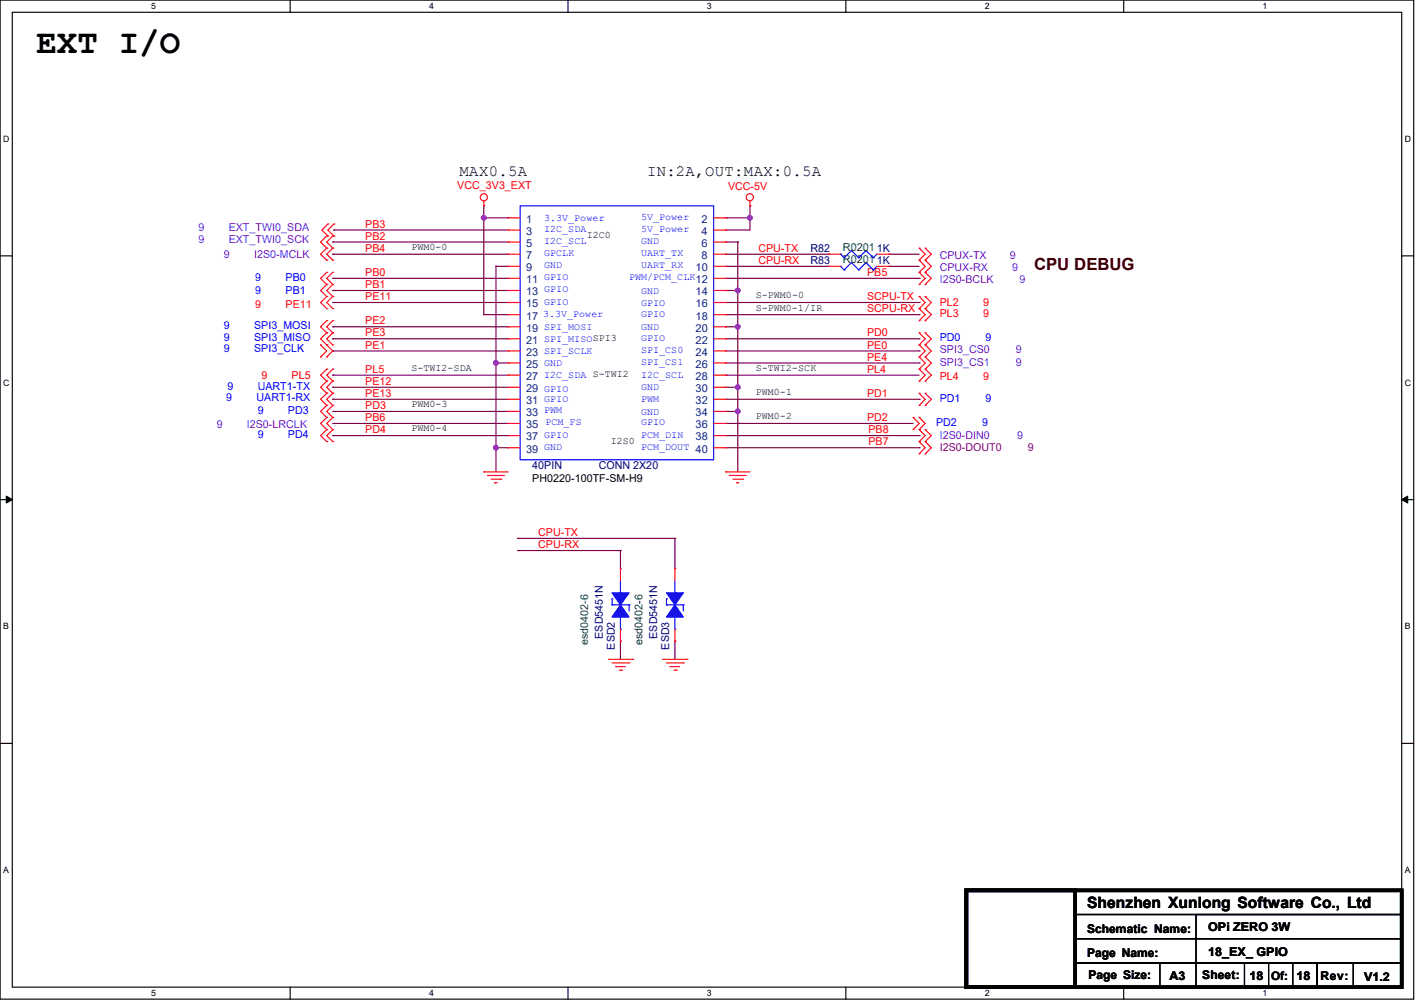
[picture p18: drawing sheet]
<svg xmlns="http://www.w3.org/2000/svg" width="420mm" height="297mm" viewBox="0 0 420 297" stroke-linecap="round" stroke-linejoin="round" font-family="sans-serif">
<defs><g id="words">
<text font-size="10.1" x="10.8" y="15.8">EXT I/O</text>
<text font-size="5" fill="#3f0000" x="306.3" y="79.8">CPU DEBUG</text>
<g font-size="4.6">
<text x="136.1" y="52.1">MAX0.5A</text>
<text x="191.7" y="52.1">IN:2A,OUT:MAX:0.5A</text>
<text x="322" y="269">Shenzhen Xunlong Software Co., Ltd</text>
</g>
<g font-size="3.6">
<text x="357.8" y="275.6">OPi ZERO 3W</text>
<text x="322" y="276.3">Schematic Name:</text>
<text x="322" y="283.4">Page Name:</text>
<text x="357.8" y="283.1">18_EX_ GPIO</text>
<text x="322.4" y="289.9">Page Size:</text>
<text x="346.4" y="290.2">A3</text>
<text x="356.1" y="289.9">Sheet:</text>
<text x="370" y="290.2">18</text>
<text x="384" y="290.2">18</text>
<text x="391.2" y="290.2">Rev:</text>
<text x="404" y="290.6">V1.2</text>
</g>
<text font-size="3.5" x="376.5" y="290.2">Of:</text>
<g font-size="3.2" fill="#f00">
<text x="135.4" y="55.9">VCC_3V3_EXT</text>
<text x="215.6" y="56.3">VCC-5V</text>
<text x="108.2" y="67.4">PB3</text>
<text x="108.2" y="71">PB2</text>
<text x="108.2" y="74.5">PB4</text>
<text x="224.6" y="74.5">CPU-TX</text>
<text x="108.2" y="81.7">PB0</text>
<text x="224.6" y="78.1">CPU-RX</text>
<text x="256.8" y="81.7">PB5</text>
<text x="108.2" y="88.9">PE11</text>
<text x="108.2" y="85.3">PB1</text>
<text x="256.8" y="88.9">SCPU-TX</text>
<text x="75.6" y="91.1">9</text>
<text x="84.6" y="91.1">PE11</text>
<text x="256.8" y="92.5">SCPU-RX</text>
<text x="278.3" y="93.9">PL3</text>
<text x="278.3" y="90.7">PL2</text>
<text x="291.2" y="93.9">9</text>
<text x="291.2" y="90.7">9</text>
<text x="108.2" y="96.1">PE2</text>
<text x="108.2" y="99.6">PE3</text>
<text x="256.8" y="99.6">PD0</text>
<text x="108.2" y="103.2">PE1</text>
<text x="256.8" y="103.2">PE0</text>
<text x="256.8" y="106.8">PE4</text>
<text x="77.4" y="112.2">9</text>
<text x="86.4" y="112.2">PL5</text>
<text x="108.2" y="114">PE12</text>
<text x="108.2" y="110.4">PL5</text>
<text x="256.8" y="110.4">PL4</text>
<text x="278.3" y="112.5">PL4</text>
<text x="291.2" y="112.5">9</text>
<text x="108.2" y="117.5">PE13</text>
<text x="256.8" y="117.5">PD1</text>
<text x="108.2" y="124.7">PB6</text>
<text x="108.2" y="121.1">PD3</text>
<text x="256.8" y="124.7">PD2</text>
<text x="108.2" y="128.3">PD4</text>
<text x="257.2" y="128.3">PB8</text>
<text x="257.2" y="131.9">PB7</text>
<text x="159.4" y="158.7">CPU-TX</text>
<text x="159.4" y="162.3">CPU-RX</text>
</g>
<g font-size="3.2" fill="#003f7f">
<text x="155.8" y="66">1</text>
<text x="207.8" y="66">2</text>
<text x="155.8" y="69.6">3</text>
<text x="207.8" y="69.6">4</text>
<text x="155.8" y="73.1">5</text>
<text x="155.8" y="76.7">7</text>
<text x="207.8" y="73.1">6</text>
<text x="207.8" y="76.7">8</text>
<text x="155.8" y="80.3">9</text>
<text x="155.8" y="83.9">11</text>
<text x="206" y="80.3">10</text>
<text x="206" y="83.9">12</text>
<text x="155.8" y="87.5">13</text>
<text x="206" y="87.5">14</text>
<text x="155.8" y="91">15</text>
<text x="155.8" y="94.6">17</text>
<text x="206" y="91">16</text>
<text x="206" y="94.6">18</text>
<text x="155.8" y="98.2">19 SPI_MOSI</text>
<text x="155.8" y="101.8">21 SPI_MISO</text>
<text x="206" y="98.2">20</text>
<text x="206" y="101.8">22</text>
<text x="155.8" y="105.4">23 SPI_SCLK</text>
<text x="206" y="105.4">24</text>
<text x="155.8" y="108.9">25 GND</text>
<text x="155.8" y="112.5">27 I2C_SDA</text>
<text x="206" y="108.9">26</text>
<text x="206" y="112.5">28</text>
<text x="155.8" y="116.1">29 GPIO</text>
<text x="155.8" y="119.7">31 GPIO</text>
<text x="206" y="116.1">30</text>
<text x="206" y="119.7">32</text>
<text x="155.8" y="123.3">33</text>
<text x="206" y="123.3">34</text>
<text x="155.8" y="126.8">35</text>
<text x="155.8" y="130.4">37</text>
<text x="206" y="126.8">36</text>
<text x="206" y="130.4">38</text>
<text x="155.8" y="134">39</text>
<text x="206" y="134">40</text>
</g>
<g font-size="3.2" fill="#7f00ff">
<text x="58.8" y="68.5">9</text>
<text x="67.7" y="68.5">EXT_TWI0_SDA</text>
<text x="58.8" y="72">9</text>
<text x="66.3" y="76.4">9</text>
<text x="67.7" y="72">EXT_TWI0_SCK</text>
<text x="75.3" y="76.4">I2S0-MCLK</text>
<text x="278.3" y="76.7">CPUX-TX</text>
<text x="299.1" y="76.7">9</text>
<text x="278.3" y="80.3">CPUX-RX</text>
<text x="278.3" y="83.9">I2S0-BCLK</text>
<text x="299.8" y="80.3">9</text>
<text x="301.9" y="83.9">9</text>
<text x="278.3" y="104.6">SPI3_CS0</text>
<text x="300.9" y="104.6">9</text>
<text x="278.3" y="108.2">SPI3_CS1</text>
<text x="300.9" y="108.2">9</text>
<text x="64.2" y="126.9">9</text>
<text x="73.1" y="126.9">I2S0-LRCLK</text>
<text x="278.3" y="130.1">I2S0-DIN0</text>
<text x="301.3" y="130.1">9</text>
</g>
<g font-size="3.2" fill="#00007f">
<text x="240" y="74.5">R82</text>
<text x="259.7" y="74.5">1K</text>
<text x="240" y="78.1">R83</text>
<text x="259.7" y="78.1">1K</text>
<text x="157.6" y="139">40PIN</text>
<text x="177.3" y="139">CONN 2X20</text>
<text x="178.5" y="189.1" transform="rotate(-90 178.5 189.1)">ESD5451N</text>
<text x="194.6" y="189.1" transform="rotate(-90 194.6 189.1)">ESD5451N</text>
<text x="182.1" y="192.4" transform="rotate(-90 182.1 192.4)">ESD2</text>
<text x="198.2" y="192.4" transform="rotate(-90 198.2 192.4)">ESD3</text>
</g>
<g font-size="3.2" fill="#007f00">
<text x="249.7" y="77.8">R0201</text>
<text x="249.7" y="74.2">R0201</text>
<text x="174.2" y="191" transform="rotate(-90 174.2 191)">esd0402-6</text>
<text x="190.3" y="191" transform="rotate(-90 190.3 191)">esd0402-6</text>
</g>
<g font-size="3.2" fill="#00f">
<text x="75.6" y="83.1">9</text>
<text x="84.6" y="83.1">PB0</text>
<text x="75.6" y="87.1">9</text>
<text x="84.6" y="87.1">PB1</text>
<text x="66.3" y="97.5">9</text>
<text x="66.3" y="101">9</text>
<text x="75.3" y="97.5">SPI3_MOSI</text>
<text x="75.3" y="101">SPI3_MISO</text>
<text x="278.3" y="101">PD0</text>
<text x="291.9" y="101">9</text>
<text x="66.3" y="104.3">9</text>
<text x="75.3" y="104.3">SPI3_CLK</text>
<text x="67" y="118.6">9</text>
<text x="67.4" y="115.4">9</text>
<text x="76" y="118.6">UART1-RX</text>
<text x="76.3" y="115.4">UART1-TX</text>
<text x="278.3" y="119">PD1</text>
<text x="291.9" y="119">9</text>
<text x="76.3" y="122.6">9</text>
<text x="85.3" y="122.6">PD3</text>
<text x="76.3" y="129.7">9</text>
<text x="85.3" y="129.7">PD4</text>
<text x="277.2" y="126.2">PD2</text>
<text x="290.9" y="126.2">9</text>
</g>
<g font-size="3.2" fill="#7f007f">
<text x="278.3" y="133.6">I2S0-DOUT0</text>
<text x="304.4" y="133.6">9</text>
</g>
<text font-size="3.2" x="157.6" y="142.6">PH0220-100TF-SM-H9</text>
<g font-size="3" fill="#00f">
<text x="161.2" y="65.4">3.3V_Power</text>
<text x="189.9" y="65.1">5V_Power</text>
<text x="161.2" y="68.7">I2C_SDA</text>
<text x="189.9" y="68.7">5V_Power</text>
<text x="161.2" y="72.3">I2C_SCL</text>
<text x="161.2" y="75.9">GPCLK</text>
<text x="189.9" y="75.9">UART_TX</text>
<text x="189.9" y="72.3">GND</text>
<text x="161.2" y="79.4">GND</text>
<text x="161.2" y="83">GPIO</text>
<text x="186.3" y="83">PWM/PCM_CLK</text>
<text x="189.9" y="79.4">UART_RX</text>
<text x="161.2" y="86.6">GPIO</text>
<text x="189.9" y="87">GND</text>
<text x="160.9" y="93.8">3.3V_Power</text>
<text x="161.2" y="90.2">GPIO</text>
<text x="189.9" y="90.6">GPIO</text>
<text x="189.9" y="93.8">GPIO</text>
<text x="189.9" y="97.7">GND</text>
<text x="189.9" y="100.9">GPIO</text>
<text x="189.9" y="104.5">SPI_CS0</text>
<text x="189.9" y="112">I2C_SCL</text>
<text x="189.9" y="108.1">SPI_CS1</text>
<text x="189.9" y="119.2">PWM</text>
<text x="189.9" y="115.6">GND</text>
<text x="161.2" y="122.4">PWM</text>
<text x="161.6" y="126">PCM_FS</text>
<text x="189.9" y="122.8">GND</text>
<text x="189.9" y="126">GPIO</text>
<text x="161.2" y="129.6">GPIO</text>
<text x="189.9" y="129.6">PCM_DIN</text>
<text x="161.2" y="133.1">GND</text>
<text x="189.9" y="133.1">PCM_DOUT</text>
</g>
<g font-size="3">
<text x="173.8" y="70.5">I2C0</text>
<text x="121.8" y="74">PWM0-0</text>
<text x="223.9" y="88.4">S-PWM0-0</text>
<text x="223.9" y="91.9">S-PWM0-1/IR</text>
<text x="175.6" y="100.9">SPI3</text>
<text x="121.8" y="109.9">S-TWI2-SDA</text>
<text x="175.6" y="111.7">S-TWI2</text>
<text x="223.9" y="109.9">S-TWI2-SCK</text>
<text x="223.9" y="117.1">PWM0-1</text>
<text x="121.8" y="120.6">PWM0-3</text>
<text x="223.9" y="124.2">PWM0-2</text>
<text x="121.8" y="127.8">PWM0-4</text>
<text x="180.9" y="131.4">I2S0</text>
</g>
<g font-size="2.6">
<text x="44.8" y="2.8">5</text>
<text x="127.1" y="2.8">4</text>
<text x="209.4" y="2.8">3</text>
<text x="291.7" y="2.8">2</text>
<text x="374" y="2.8">1</text>
<text x="1" y="42">D</text>
<text x="416.1" y="42">D</text>
<text x="1" y="114.2">C</text>
<text x="416.1" y="114.2">C</text>
<text x="1" y="186.4">B</text>
<text x="416.1" y="186.4">B</text>
<text x="1" y="258.5">A</text>
<text x="416.1" y="258.5">A</text>
<text x="44.8" y="295">5</text>
<text x="127.1" y="295">4</text>
<text x="209.4" y="295">3</text>
<text x="291.7" y="295">2</text>
<text x="374" y="295">1</text>
</g>
</g></defs>
<path d="M0 0h418.7v295.9h-418.7zM3.6 3.6h411.6v288.7h-411.6z" fill="none" stroke="#000" stroke-width=".34"/>
<g fill="#fff">
<path d="M44.8 .4h1.4v2.9h-1.4z"/>
<path d="M44.8 292.7h1.4v2.9h-1.4z"/>
</g>
<path d="M85.9 0v3.6M85.9 292.3v3.6" fill="none" stroke="#000" stroke-width=".34"/>
<g fill="#fff">
<path d="M127.1 .4h1.4v2.9h-1.4z"/>
<path d="M127.1 292.7h1.4v2.9h-1.4z"/>
</g>
<path d="M168.2 0v3.6M168.2 292.3v3.6" fill="none" stroke="#000" stroke-width=".34"/>
<g fill="#fff">
<path d="M209.4 .4h1.4v2.9h-1.4z"/>
<path d="M209.4 292.7h1.4v2.9h-1.4z"/>
</g>
<path d="M250.5 0v3.6M250.5 292.3v3.6" fill="none" stroke="#000" stroke-width=".34"/>
<g fill="#fff">
<path d="M291.7 .4h1.4v2.9h-1.4z"/>
<path d="M291.7 292.7h1.4v2.9h-1.4z"/>
</g>
<path d="M332.8 0v3.6M332.8 292.3v3.6" fill="none" stroke="#000" stroke-width=".34"/>
<g fill="#fff">
<path d="M374 .4h1.4v2.9h-1.4z"/>
<path d="M374 292.7h1.4v2.9h-1.4z"/>
<path d="M1 39.7h1.8v2.9h-1.8z"/>
<path d="M416.1 39.7h1.9v2.9h-1.9z"/>
<path d="M1 111.8h1.8v2.9h-1.8z"/>
<path d="M416.1 111.8h1.9v2.9h-1.9z"/>
</g>
<path d="M0 75.8h3.6M415.2 75.8h3.6" fill="none" stroke="#000" stroke-width=".34"/>
<g fill="#fff">
<path d="M1 184h1.7v2.9h-1.7z"/>
<path d="M416.1 184h1.7v2.9h-1.7z"/>
</g>
<path d="M0 148h3.6M415.2 148h3.6" fill="none" stroke="#000" stroke-width=".34"/>
<path d="M1.9 146.9l1.7 1.1-1.7 1zM415.2 148l1.7-1.1v2.1z" fill="#000" stroke="#000" stroke-width=".3"/>
<g fill="#fff">
<path d="M1 256.2h1.7v2.9h-1.7z"/>
<path d="M416.1 256.2h1.7v2.9h-1.7z"/>
</g>
<path d="M0 220.1h3.6M415.2 220.1h3.6" fill="none" stroke="#000" stroke-width=".34"/>
<path d="M222.1 61v3.5" fill="none" stroke="#7f003f" stroke-width=".34"/>
<circle cx="222.1" cy="61" r=".17" fill="#7f003f"/>
<path d="M143.3 61v3.5" fill="none" stroke="#7f003f" stroke-width=".34"/>
<circle cx="143.3" cy="61" r=".17" fill="#7f003f"/>
<path d="M143.3 64.5h7.2" fill="none" stroke="#7f003f" stroke-width=".34"/>
<circle cx="143.3" cy="64.5" r=".17" fill="#7f003f"/>
<path d="M143.3 64.5v28.7" fill="none" stroke="#7f003f" stroke-width=".34"/>
<circle cx="143.3" cy="64.5" r=".17" fill="#7f003f"/>
<circle cx="143.3" cy="64.5" r=".7" fill="#f0f" stroke="#f0f" stroke-width=".34"/>
<path d="M214.9 64.5h7.2" fill="none" stroke="#7f003f" stroke-width=".34"/>
<circle cx="214.9" cy="64.5" r=".17" fill="#7f003f"/>
<circle cx="222.1" cy="64.5" r=".7" fill="#f0f" stroke="#f0f" stroke-width=".34"/>
<path d="M222.1 64.5v3.6" fill="none" stroke="#7f003f" stroke-width=".34"/>
<circle cx="222.1" cy="64.5" r=".17" fill="#7f003f"/>
<path d="M98.9 68.1h51.6" fill="none" stroke="#7f003f" stroke-width=".34"/>
<circle cx="98.9" cy="68.1" r=".17" fill="#7f003f"/>
<path d="M214.9 68.1h7.2" fill="none" stroke="#7f003f" stroke-width=".34"/>
<circle cx="214.9" cy="68.1" r=".17" fill="#7f003f"/>
<path d="M98.6 71.7h51.9" fill="none" stroke="#7f003f" stroke-width=".34"/>
<circle cx="98.6" cy="71.7" r=".17" fill="#7f003f"/>
<path d="M214.9 71.7h3.6" fill="none" stroke="#7f003f" stroke-width=".34"/>
<circle cx="214.9" cy="71.7" r=".17" fill="#7f003f"/>
<path d="M218.5 71.7v14.3" fill="none" stroke="#7f003f" stroke-width=".34"/>
<circle cx="218.5" cy="71.7" r=".17" fill="#7f003f"/>
<circle cx="218.5" cy="86" r=".7" fill="#f0f" stroke="#f0f" stroke-width=".34"/>
<path d="M98.6 75.3h51.9" fill="none" stroke="#7f003f" stroke-width=".34"/>
<circle cx="98.6" cy="75.3" r=".17" fill="#7f003f"/>
<path d="M146.9 78.9v28.6" fill="none" stroke="#7f003f" stroke-width=".34"/>
<circle cx="146.9" cy="78.9" r=".17" fill="#7f003f"/>
<path d="M146.9 78.9h3.6" fill="none" stroke="#7f003f" stroke-width=".34"/>
<circle cx="146.9" cy="78.9" r=".17" fill="#7f003f"/>
<path d="M214.9 82.4h57.3" fill="none" stroke="#7f003f" stroke-width=".34"/>
<circle cx="272.2" cy="82.4" r=".17" fill="#7f003f"/>
<path d="M214.9 86h3.6" fill="none" stroke="#7f003f" stroke-width=".34"/>
<circle cx="214.9" cy="86" r=".17" fill="#7f003f"/>
<path d="M218.5 86v10.8" fill="none" stroke="#7f003f" stroke-width=".34"/>
<circle cx="218.5" cy="86" r=".17" fill="#7f003f"/>
<path d="M98.6 89.6h51.9" fill="none" stroke="#7f003f" stroke-width=".34"/>
<circle cx="98.6" cy="89.6" r=".17" fill="#7f003f"/>
<path d="M143.3 93.2h7.2" fill="none" stroke="#7f003f" stroke-width=".34"/>
<circle cx="143.3" cy="93.2" r=".17" fill="#7f003f"/>
<path d="M98.6 96.8h51.9" fill="none" stroke="#7f003f" stroke-width=".34"/>
<circle cx="98.6" cy="96.8" r=".17" fill="#7f003f"/>
<path d="M214.9 96.8h3.6" fill="none" stroke="#7f003f" stroke-width=".34"/>
<circle cx="214.9" cy="96.8" r=".17" fill="#7f003f"/>
<path d="M98.6 100.3h51.9" fill="none" stroke="#7f003f" stroke-width=".34"/>
<circle cx="98.6" cy="100.3" r=".17" fill="#7f003f"/>
<path d="M214.9 100.3h57.3" fill="none" stroke="#7f003f" stroke-width=".34"/>
<circle cx="272.2" cy="100.3" r=".17" fill="#7f003f"/>
<path d="M98.6 103.9h51.9" fill="none" stroke="#7f003f" stroke-width=".34"/>
<circle cx="98.6" cy="103.9" r=".17" fill="#7f003f"/>
<path d="M214.9 103.9h57.3" fill="none" stroke="#7f003f" stroke-width=".34"/>
<circle cx="272.2" cy="103.9" r=".17" fill="#7f003f"/>
<path d="M146.9 107.5v25.1" fill="none" stroke="#7f003f" stroke-width=".34"/>
<circle cx="146.9" cy="107.5" r=".17" fill="#7f003f"/>
<g fill="#f0f" stroke="#f0f" stroke-width=".34">
<circle cx="146.9" cy="132.6" r=".7"/>
<circle cx="146.9" cy="107.5" r=".7"/>
</g>
<path d="M146.9 107.5h3.6" fill="none" stroke="#7f003f" stroke-width=".34"/>
<circle cx="146.9" cy="107.5" r=".17" fill="#7f003f"/>
<path d="M214.9 107.5h57.3" fill="none" stroke="#7f003f" stroke-width=".34"/>
<circle cx="272.2" cy="107.5" r=".17" fill="#7f003f"/>
<path d="M98.6 114.7h51.9" fill="none" stroke="#7f003f" stroke-width=".34"/>
<circle cx="98.6" cy="114.7" r=".17" fill="#7f003f"/>
<path d="M214.9 114.7h3.6" fill="none" stroke="#7f003f" stroke-width=".34"/>
<circle cx="214.9" cy="114.7" r=".17" fill="#7f003f"/>
<path d="M218.5 114.7v7.1" fill="none" stroke="#7f003f" stroke-width=".34"/>
<circle cx="218.5" cy="114.7" r=".17" fill="#7f003f"/>
<path d="M98.6 118.2h51.9" fill="none" stroke="#7f003f" stroke-width=".34"/>
<circle cx="98.6" cy="118.2" r=".17" fill="#7f003f"/>
<path d="M214.9 121.8h3.6" fill="none" stroke="#7f003f" stroke-width=".34"/>
<circle cx="214.9" cy="121.8" r=".17" fill="#7f003f"/>
<path d="M218.5 121.8v17.9" fill="none" stroke="#7f003f" stroke-width=".34"/>
<circle cx="218.5" cy="121.8" r=".17" fill="#7f003f"/>
<circle cx="218.5" cy="121.8" r=".7" fill="#f0f" stroke="#f0f" stroke-width=".34"/>
<path d="M98.6 125.4h51.9" fill="none" stroke="#7f003f" stroke-width=".34"/>
<circle cx="150.5" cy="125.4" r=".17" fill="#7f003f"/>
<path d="M214.9 129h57.3" fill="none" stroke="#7f003f" stroke-width=".34"/>
<circle cx="272.2" cy="129" r=".17" fill="#7f003f"/>
<path d="M146.9 132.6v7.1" fill="none" stroke="#7f003f" stroke-width=".34"/>
<circle cx="146.9" cy="132.6" r=".17" fill="#7f003f"/>
<path d="M146.9 132.6h3.6" fill="none" stroke="#7f003f" stroke-width=".34"/>
<circle cx="146.9" cy="132.6" r=".17" fill="#7f003f"/>
<path d="M214.9 132.6h57.3" fill="none" stroke="#7f003f" stroke-width=".34"/>
<circle cx="272.2" cy="132.6" r=".17" fill="#7f003f"/>
<path d="M214.9 78.9h30.5" fill="none" stroke="#7f003f" stroke-width=".34"/>
<circle cx="245.4" cy="78.9" r=".17" fill="#7f003f"/>
<path d="M214.9 75.3h30.5" fill="none" stroke="#7f003f" stroke-width=".34"/>
<circle cx="245.4" cy="75.3" r=".17" fill="#7f003f"/>
<path d="M263.3 75.3h8.9" fill="none" stroke="#7f003f" stroke-width=".34"/>
<circle cx="263.3" cy="75.3" r=".17" fill="#7f003f"/>
<path d="M263.3 78.9h8.9" fill="none" stroke="#7f003f" stroke-width=".34"/>
<circle cx="263.3" cy="78.9" r=".17" fill="#7f003f"/>
<path d="M183.8 189.9v5.3" fill="none" stroke="#7f003f" stroke-width=".34"/>
<circle cx="183.8" cy="189.9" r=".17" fill="#7f003f"/>
<path d="M199.9 189.9v5.3" fill="none" stroke="#7f003f" stroke-width=".34"/>
<circle cx="199.9" cy="189.9" r=".17" fill="#7f003f"/>
<path d="M153.3 163h30.5" fill="none" stroke="#7f003f" stroke-width=".34"/>
<circle cx="153.3" cy="163" r=".17" fill="#7f003f"/>
<path d="M153.3 159.4h46.6" fill="none" stroke="#7f003f" stroke-width=".34"/>
<circle cx="153.3" cy="159.4" r=".17" fill="#7f003f"/>
<path d="M199.9 159.4v9" fill="none" stroke="#7f003f" stroke-width=".34"/>
<circle cx="199.9" cy="159.4" r=".17" fill="#7f003f"/>
<path d="M183.8 163v5.4" fill="none" stroke="#7f003f" stroke-width=".34"/>
<circle cx="183.8" cy="163" r=".17" fill="#7f003f"/>
<path d="M218.5 96.8v17.9" fill="none" stroke="#7f003f" stroke-width=".34"/>
<circle cx="218.5" cy="114.7" r=".17" fill="#7f003f"/>
<g fill="#f0f" stroke="#f0f" stroke-width=".34">
<circle cx="218.5" cy="96.8" r=".7"/>
<circle cx="218.5" cy="114.7" r=".7"/>
</g>
<path d="M214.9 111.1h57.3" fill="none" stroke="#7f003f" stroke-width=".34"/>
<circle cx="214.9" cy="111.1" r=".17" fill="#7f003f"/>
<path d="M98.6 111.1h51.9" fill="none" stroke="#7f003f" stroke-width=".34"/>
<circle cx="98.6" cy="111.1" r=".17" fill="#7f003f"/>
<path d="M214.9 93.2h57.3" fill="none" stroke="#7f003f" stroke-width=".34"/>
<circle cx="272.2" cy="93.2" r=".17" fill="#7f003f"/>
<path d="M214.9 89.6h57.3" fill="none" stroke="#7f003f" stroke-width=".34"/>
<circle cx="272.2" cy="89.6" r=".17" fill="#7f003f"/>
<path d="M214.9 118.2h57.3" fill="none" stroke="#7f003f" stroke-width=".34"/>
<circle cx="272.2" cy="118.2" r=".17" fill="#7f003f"/>
<path d="M98.6 121.8h51.9" fill="none" stroke="#7f003f" stroke-width=".34"/>
<circle cx="150.5" cy="121.8" r=".17" fill="#7f003f"/>
<path d="M98.6 82.4h51.9" fill="none" stroke="#7f003f" stroke-width=".34"/>
<circle cx="98.6" cy="82.4" r=".17" fill="#7f003f"/>
<path d="M98.6 86h51.9" fill="none" stroke="#7f003f" stroke-width=".34"/>
<circle cx="98.6" cy="86" r=".17" fill="#7f003f"/>
<path d="M214.9 125.4h55.6" fill="none" stroke="#7f003f" stroke-width=".34"/>
<circle cx="214.9" cy="125.4" r=".17" fill="#7f003f"/>
<path d="M98.6 129h51.9" fill="none" stroke="#7f003f" stroke-width=".34"/>
<circle cx="98.6" cy="129" r=".17" fill="#7f003f"/>
<path d="M143.3 59.5v1.5" fill="none" stroke="#f00" stroke-width=".34"/>
<circle cx="143.3" cy="61" r=".17" fill="#f00"/>
<g fill="none" stroke="#f00" stroke-width=".34">
<path d="M143.3 139.7h7.2"/>
<circle cx="143.3" cy="58.4" r="1.06"/>
</g>
<circle cx="143.3" cy="139.7" r=".17" fill="#f00"/>
<path d="M144.4 140.8h5" fill="none" stroke="#f00" stroke-width=".34"/>
<circle cx="144.4" cy="140.8" r=".17" fill="#f00"/>
<path d="M145.5 141.9h2.8" fill="none" stroke="#f00" stroke-width=".34"/>
<circle cx="148.3" cy="141.9" r=".17" fill="#f00"/>
<path d="M146.6 143h.6" fill="none" stroke="#f00" stroke-width=".34"/>
<circle cx="146.6" cy="143" r=".17" fill="#f00"/>
<path d="M214.9 139.7h7.2" fill="none" stroke="#f00" stroke-width=".34"/>
<circle cx="214.9" cy="139.7" r=".17" fill="#f00"/>
<path d="M216 140.8h5" fill="none" stroke="#f00" stroke-width=".34"/>
<circle cx="216" cy="140.8" r=".17" fill="#f00"/>
<path d="M217.1 141.9h2.9" fill="none" stroke="#f00" stroke-width=".34"/>
<circle cx="220" cy="141.9" r=".17" fill="#f00"/>
<path d="M218.2 143h.7" fill="none" stroke="#f00" stroke-width=".34"/>
<circle cx="218.2" cy="143" r=".17" fill="#f00"/>
<path d="M222.1 59.5v1.5" fill="none" stroke="#f00" stroke-width=".34"/>
<circle cx="222.1" cy="61" r=".17" fill="#f00"/>
<g fill="none" stroke="#f00" stroke-width=".34">
<path d="M180.2 195.2h7.2"/>
<circle cx="222.1" cy="58.4" r="1.06"/>
</g>
<circle cx="187.4" cy="195.2" r=".17" fill="#f00"/>
<path d="M181.3 196.3h5" fill="none" stroke="#f00" stroke-width=".34"/>
<circle cx="186.3" cy="196.3" r=".17" fill="#f00"/>
<path d="M182.4 197.4h2.8" fill="none" stroke="#f00" stroke-width=".34"/>
<circle cx="182.4" cy="197.4" r=".17" fill="#f00"/>
<path d="M183.4 198.5h.8" fill="none" stroke="#f00" stroke-width=".34"/>
<circle cx="184.2" cy="198.5" r=".17" fill="#f00"/>
<path d="M196.3 195.2h7.2" fill="none" stroke="#f00" stroke-width=".34"/>
<circle cx="203.5" cy="195.2" r=".17" fill="#f00"/>
<path d="M197.4 196.3h5" fill="none" stroke="#f00" stroke-width=".34"/>
<circle cx="202.4" cy="196.3" r=".17" fill="#f00"/>
<path d="M198.5 197.4h2.8" fill="none" stroke="#f00" stroke-width=".34"/>
<circle cx="198.5" cy="197.4" r=".17" fill="#f00"/>
<path d="M199.6 198.5h.7" fill="none" stroke="#f00" stroke-width=".34"/>
<circle cx="200.3" cy="198.5" r=".17" fill="#f00"/>
<path d="M95.3 68.1l1.8 1.8" fill="none" stroke="#f00" stroke-width=".34"/>
<circle cx="97.1" cy="69.9" r=".17" fill="#f00"/>
<path d="M97.1 66.3l-1.8 1.8" fill="none" stroke="#f00" stroke-width=".34"/>
<circle cx="97.1" cy="66.3" r=".17" fill="#f00"/>
<path d="M97.1 68.1l1.8 1.8" fill="none" stroke="#f00" stroke-width=".34"/>
<circle cx="98.9" cy="69.9" r=".17" fill="#f00"/>
<path d="M98.9 66.3l-1.8 1.8" fill="none" stroke="#f00" stroke-width=".34"/>
<circle cx="98.9" cy="66.3" r=".17" fill="#f00"/>
<path d="M95 71.7l1.8 1.8" fill="none" stroke="#f00" stroke-width=".34"/>
<circle cx="96.8" cy="73.5" r=".17" fill="#f00"/>
<path d="M96.8 69.9l-1.8 1.8" fill="none" stroke="#f00" stroke-width=".34"/>
<circle cx="96.8" cy="69.9" r=".17" fill="#f00"/>
<path d="M96.8 71.7l1.8 1.8" fill="none" stroke="#f00" stroke-width=".34"/>
<circle cx="98.6" cy="73.5" r=".17" fill="#f00"/>
<path d="M98.6 69.9l-1.8 1.8" fill="none" stroke="#f00" stroke-width=".34"/>
<circle cx="98.6" cy="69.9" r=".17" fill="#f00"/>
<path d="M95 96.8l1.8 1.8" fill="none" stroke="#f00" stroke-width=".34"/>
<circle cx="96.8" cy="98.6" r=".17" fill="#f00"/>
<path d="M96.8 95l-1.8 1.8" fill="none" stroke="#f00" stroke-width=".34"/>
<circle cx="96.8" cy="95" r=".17" fill="#f00"/>
<path d="M96.8 96.8l1.8 1.8" fill="none" stroke="#f00" stroke-width=".34"/>
<circle cx="98.6" cy="98.6" r=".17" fill="#f00"/>
<path d="M98.6 95l-1.8 1.8" fill="none" stroke="#f00" stroke-width=".34"/>
<circle cx="98.6" cy="95" r=".17" fill="#f00"/>
<path d="M95 100.3l1.8 1.9" fill="none" stroke="#f00" stroke-width=".34"/>
<circle cx="96.8" cy="102.2" r=".17" fill="#f00"/>
<path d="M96.8 98.6l-1.8 1.7" fill="none" stroke="#f00" stroke-width=".34"/>
<circle cx="96.8" cy="98.6" r=".17" fill="#f00"/>
<path d="M96.8 100.3l1.8 1.9" fill="none" stroke="#f00" stroke-width=".34"/>
<circle cx="98.6" cy="102.2" r=".17" fill="#f00"/>
<path d="M98.6 98.6l-1.8 1.7" fill="none" stroke="#f00" stroke-width=".34"/>
<circle cx="98.6" cy="98.6" r=".17" fill="#f00"/>
<path d="M96.8 102.2l1.8 1.7" fill="none" stroke="#f00" stroke-width=".34"/>
<circle cx="96.8" cy="102.2" r=".17" fill="#f00"/>
<path d="M98.6 103.9l-1.8 1.8" fill="none" stroke="#f00" stroke-width=".34"/>
<circle cx="96.8" cy="105.7" r=".17" fill="#f00"/>
<path d="M96.8 103.9l-1.8 1.8" fill="none" stroke="#f00" stroke-width=".34"/>
<circle cx="95" cy="105.7" r=".17" fill="#f00"/>
<path d="M95 102.2l1.8 1.7" fill="none" stroke="#f00" stroke-width=".34"/>
<circle cx="95" cy="102.2" r=".17" fill="#f00"/>
<path d="M275.8 103.9l-1.8 1.8" fill="none" stroke="#f00" stroke-width=".34"/>
<circle cx="274" cy="105.7" r=".17" fill="#f00"/>
<path d="M274 102.2l1.8 1.7" fill="none" stroke="#f00" stroke-width=".34"/>
<circle cx="274" cy="102.2" r=".17" fill="#f00"/>
<path d="M274 103.9l-1.8 1.8" fill="none" stroke="#f00" stroke-width=".34"/>
<circle cx="272.2" cy="105.7" r=".17" fill="#f00"/>
<path d="M272.2 102.2l1.8 1.7" fill="none" stroke="#f00" stroke-width=".34"/>
<circle cx="272.2" cy="102.2" r=".17" fill="#f00"/>
<path d="M275.8 107.5l-1.8 1.8" fill="none" stroke="#f00" stroke-width=".34"/>
<circle cx="274" cy="109.3" r=".17" fill="#f00"/>
<path d="M274 105.7l1.8 1.8" fill="none" stroke="#f00" stroke-width=".34"/>
<circle cx="274" cy="105.7" r=".17" fill="#f00"/>
<path d="M274 107.5l-1.8 1.8" fill="none" stroke="#f00" stroke-width=".34"/>
<circle cx="272.2" cy="109.3" r=".17" fill="#f00"/>
<path d="M272.2 105.7l1.8 1.8" fill="none" stroke="#f00" stroke-width=".34"/>
<circle cx="272.2" cy="105.7" r=".17" fill="#f00"/>
<path d="M274 77l1.8 1.9" fill="none" stroke="#f00" stroke-width=".34"/>
<circle cx="274" cy="77" r=".17" fill="#f00"/>
<path d="M275.8 78.9l-1.8 1.7" fill="none" stroke="#f00" stroke-width=".34"/>
<circle cx="274" cy="80.6" r=".17" fill="#f00"/>
<path d="M272.2 77l1.8 1.9" fill="none" stroke="#f00" stroke-width=".34"/>
<circle cx="272.2" cy="77" r=".17" fill="#f00"/>
<path d="M274 78.9l-1.8 1.7" fill="none" stroke="#f00" stroke-width=".34"/>
<circle cx="272.2" cy="80.6" r=".17" fill="#f00"/>
<path d="M274 73.5l1.8 1.8" fill="none" stroke="#f00" stroke-width=".34"/>
<circle cx="274" cy="73.5" r=".17" fill="#f00"/>
<path d="M275.8 75.3l-1.8 1.7" fill="none" stroke="#f00" stroke-width=".34"/>
<circle cx="274" cy="77" r=".17" fill="#f00"/>
<path d="M272.2 73.5l1.8 1.8" fill="none" stroke="#f00" stroke-width=".34"/>
<circle cx="272.2" cy="73.5" r=".17" fill="#f00"/>
<path d="M274 75.3l-1.8 1.7" fill="none" stroke="#f00" stroke-width=".34"/>
<circle cx="272.2" cy="77" r=".17" fill="#f00"/>
<path d="M96.8 112.9l-1.8 1.8" fill="none" stroke="#f00" stroke-width=".34"/>
<circle cx="96.8" cy="112.9" r=".17" fill="#f00"/>
<path d="M95 114.7l1.8 1.8" fill="none" stroke="#f00" stroke-width=".34"/>
<circle cx="96.8" cy="116.5" r=".17" fill="#f00"/>
<path d="M98.6 112.9l-1.8 1.8" fill="none" stroke="#f00" stroke-width=".34"/>
<circle cx="98.6" cy="112.9" r=".17" fill="#f00"/>
<path d="M96.8 114.7l1.8 1.8" fill="none" stroke="#f00" stroke-width=".34"/>
<circle cx="98.6" cy="116.5" r=".17" fill="#f00"/>
<path d="M96.8 116.5l-1.8 1.7" fill="none" stroke="#f00" stroke-width=".34"/>
<circle cx="96.8" cy="116.5" r=".17" fill="#f00"/>
<path d="M95 118.2l1.8 1.9" fill="none" stroke="#f00" stroke-width=".34"/>
<circle cx="96.8" cy="120.1" r=".17" fill="#f00"/>
<path d="M98.6 116.5l-1.8 1.7" fill="none" stroke="#f00" stroke-width=".34"/>
<circle cx="98.6" cy="116.5" r=".17" fill="#f00"/>
<path d="M96.8 118.2l1.8 1.9" fill="none" stroke="#f00" stroke-width=".34"/>
<circle cx="98.6" cy="120.1" r=".17" fill="#f00"/>
<path d="M275.8 82.4l-1.8 1.8" fill="none" stroke="#f00" stroke-width=".34"/>
<circle cx="274" cy="84.2" r=".17" fill="#f00"/>
<path d="M274 80.6l1.8 1.8" fill="none" stroke="#f00" stroke-width=".34"/>
<circle cx="274" cy="80.6" r=".17" fill="#f00"/>
<path d="M274 82.4l-1.8 1.8" fill="none" stroke="#f00" stroke-width=".34"/>
<circle cx="272.2" cy="84.2" r=".17" fill="#f00"/>
<path d="M272.2 80.6l1.8 1.8" fill="none" stroke="#f00" stroke-width=".34"/>
<circle cx="272.2" cy="80.6" r=".17" fill="#f00"/>
<path d="M95 125.4l1.8 1.8" fill="none" stroke="#f00" stroke-width=".34"/>
<circle cx="96.8" cy="127.2" r=".17" fill="#f00"/>
<path d="M96.8 123.6l-1.8 1.8" fill="none" stroke="#f00" stroke-width=".34"/>
<circle cx="96.8" cy="123.6" r=".17" fill="#f00"/>
<path d="M96.8 125.4l1.8 1.8" fill="none" stroke="#f00" stroke-width=".34"/>
<circle cx="98.6" cy="127.2" r=".17" fill="#f00"/>
<path d="M98.6 123.6l-1.8 1.8" fill="none" stroke="#f00" stroke-width=".34"/>
<circle cx="98.6" cy="123.6" r=".17" fill="#f00"/>
<path d="M275.8 132.6l-1.8 1.8" fill="none" stroke="#f00" stroke-width=".34"/>
<circle cx="274" cy="134.4" r=".17" fill="#f00"/>
<path d="M274 130.8l1.8 1.8" fill="none" stroke="#f00" stroke-width=".34"/>
<circle cx="274" cy="130.8" r=".17" fill="#f00"/>
<path d="M274 132.6l-1.8 1.8" fill="none" stroke="#f00" stroke-width=".34"/>
<circle cx="272.2" cy="134.4" r=".17" fill="#f00"/>
<path d="M272.2 130.8l1.8 1.8" fill="none" stroke="#f00" stroke-width=".34"/>
<circle cx="272.2" cy="130.8" r=".17" fill="#f00"/>
<path d="M275.8 129l-1.8 1.8" fill="none" stroke="#f00" stroke-width=".34"/>
<circle cx="274" cy="130.8" r=".17" fill="#f00"/>
<path d="M274 127.2l1.8 1.8" fill="none" stroke="#f00" stroke-width=".34"/>
<circle cx="274" cy="127.2" r=".17" fill="#f00"/>
<path d="M274 129l-1.8 1.8" fill="none" stroke="#f00" stroke-width=".34"/>
<circle cx="272.2" cy="130.8" r=".17" fill="#f00"/>
<path d="M272.2 127.2l1.8 1.8" fill="none" stroke="#f00" stroke-width=".34"/>
<circle cx="272.2" cy="127.2" r=".17" fill="#f00"/>
<path d="M95 75.3l1.8 1.7" fill="none" stroke="#f00" stroke-width=".34"/>
<circle cx="96.8" cy="77" r=".17" fill="#f00"/>
<path d="M96.8 73.5l-1.8 1.8" fill="none" stroke="#f00" stroke-width=".34"/>
<circle cx="96.8" cy="73.5" r=".17" fill="#f00"/>
<path d="M96.8 75.3l1.8 1.7" fill="none" stroke="#f00" stroke-width=".34"/>
<circle cx="98.6" cy="77" r=".17" fill="#f00"/>
<path d="M98.6 73.5l-1.8 1.8" fill="none" stroke="#f00" stroke-width=".34"/>
<circle cx="98.6" cy="73.5" r=".17" fill="#f00"/>
<path d="M95 89.6l1.8 1.8" fill="none" stroke="#f00" stroke-width=".34"/>
<circle cx="96.8" cy="91.4" r=".17" fill="#f00"/>
<path d="M96.8 87.8l-1.8 1.8" fill="none" stroke="#f00" stroke-width=".34"/>
<circle cx="96.8" cy="87.8" r=".17" fill="#f00"/>
<path d="M96.8 89.6l1.8 1.8" fill="none" stroke="#f00" stroke-width=".34"/>
<circle cx="98.6" cy="91.4" r=".17" fill="#f00"/>
<path d="M98.6 87.8l-1.8 1.8" fill="none" stroke="#f00" stroke-width=".34"/>
<circle cx="98.6" cy="87.8" r=".17" fill="#f00"/>
<path d="M275.8 111.1l-1.8 1.8" fill="none" stroke="#f00" stroke-width=".34"/>
<circle cx="274" cy="112.9" r=".17" fill="#f00"/>
<path d="M274 109.3l1.8 1.8" fill="none" stroke="#f00" stroke-width=".34"/>
<circle cx="274" cy="109.3" r=".17" fill="#f00"/>
<path d="M274 111.1l-1.8 1.8" fill="none" stroke="#f00" stroke-width=".34"/>
<circle cx="272.2" cy="112.9" r=".17" fill="#f00"/>
<path d="M272.2 109.3l1.8 1.8" fill="none" stroke="#f00" stroke-width=".34"/>
<circle cx="272.2" cy="109.3" r=".17" fill="#f00"/>
<path d="M95 111.1l1.8 1.8" fill="none" stroke="#f00" stroke-width=".34"/>
<circle cx="96.8" cy="112.9" r=".17" fill="#f00"/>
<path d="M96.8 109.3l-1.8 1.8" fill="none" stroke="#f00" stroke-width=".34"/>
<circle cx="96.8" cy="109.3" r=".17" fill="#f00"/>
<path d="M96.8 111.1l1.8 1.8" fill="none" stroke="#f00" stroke-width=".34"/>
<circle cx="98.6" cy="112.9" r=".17" fill="#f00"/>
<path d="M98.6 109.3l-1.8 1.8" fill="none" stroke="#f00" stroke-width=".34"/>
<circle cx="98.6" cy="109.3" r=".17" fill="#f00"/>
<path d="M275.8 93.2l-1.8 1.8" fill="none" stroke="#f00" stroke-width=".34"/>
<circle cx="274" cy="95" r=".17" fill="#f00"/>
<path d="M274 91.4l1.8 1.8" fill="none" stroke="#f00" stroke-width=".34"/>
<circle cx="274" cy="91.4" r=".17" fill="#f00"/>
<path d="M274 93.2l-1.8 1.8" fill="none" stroke="#f00" stroke-width=".34"/>
<circle cx="272.2" cy="95" r=".17" fill="#f00"/>
<path d="M272.2 91.4l1.8 1.8" fill="none" stroke="#f00" stroke-width=".34"/>
<circle cx="272.2" cy="91.4" r=".17" fill="#f00"/>
<path d="M275.8 89.6l-1.8 1.8" fill="none" stroke="#f00" stroke-width=".34"/>
<circle cx="274" cy="91.4" r=".17" fill="#f00"/>
<path d="M274 87.8l1.8 1.8" fill="none" stroke="#f00" stroke-width=".34"/>
<circle cx="274" cy="87.8" r=".17" fill="#f00"/>
<path d="M274 89.6l-1.8 1.8" fill="none" stroke="#f00" stroke-width=".34"/>
<circle cx="272.2" cy="91.4" r=".17" fill="#f00"/>
<path d="M272.2 87.8l1.8 1.8" fill="none" stroke="#f00" stroke-width=".34"/>
<circle cx="272.2" cy="87.8" r=".17" fill="#f00"/>
<path d="M274 116.5l1.8 1.7" fill="none" stroke="#f00" stroke-width=".34"/>
<circle cx="274" cy="116.5" r=".17" fill="#f00"/>
<path d="M275.8 118.2l-1.8 1.9" fill="none" stroke="#f00" stroke-width=".34"/>
<circle cx="274" cy="120.1" r=".17" fill="#f00"/>
<path d="M272.2 116.5l1.8 1.7" fill="none" stroke="#f00" stroke-width=".34"/>
<circle cx="272.2" cy="116.5" r=".17" fill="#f00"/>
<path d="M274 118.2l-1.8 1.9" fill="none" stroke="#f00" stroke-width=".34"/>
<circle cx="272.2" cy="120.1" r=".17" fill="#f00"/>
<path d="M96.8 120.1l-1.8 1.7" fill="none" stroke="#f00" stroke-width=".34"/>
<circle cx="96.8" cy="120.1" r=".17" fill="#f00"/>
<path d="M95 121.8l1.8 1.8" fill="none" stroke="#f00" stroke-width=".34"/>
<circle cx="96.8" cy="123.6" r=".17" fill="#f00"/>
<path d="M98.6 120.1l-1.8 1.7" fill="none" stroke="#f00" stroke-width=".34"/>
<circle cx="98.6" cy="120.1" r=".17" fill="#f00"/>
<path d="M96.8 121.8l1.8 1.8" fill="none" stroke="#f00" stroke-width=".34"/>
<circle cx="98.6" cy="123.6" r=".17" fill="#f00"/>
<path d="M274 98.6l1.8 1.7" fill="none" stroke="#f00" stroke-width=".34"/>
<circle cx="274" cy="98.6" r=".17" fill="#f00"/>
<path d="M275.8 100.3l-1.8 1.9" fill="none" stroke="#f00" stroke-width=".34"/>
<circle cx="274" cy="102.2" r=".17" fill="#f00"/>
<path d="M272.2 98.6l1.8 1.7" fill="none" stroke="#f00" stroke-width=".34"/>
<circle cx="272.2" cy="98.6" r=".17" fill="#f00"/>
<path d="M274 100.3l-1.8 1.9" fill="none" stroke="#f00" stroke-width=".34"/>
<circle cx="272.2" cy="102.2" r=".17" fill="#f00"/>
<path d="M96.8 84.2l-1.8 1.8" fill="none" stroke="#f00" stroke-width=".34"/>
<circle cx="96.8" cy="84.2" r=".17" fill="#f00"/>
<path d="M95 86l1.8 1.8" fill="none" stroke="#f00" stroke-width=".34"/>
<circle cx="96.8" cy="87.8" r=".17" fill="#f00"/>
<path d="M98.6 84.2l-1.8 1.8" fill="none" stroke="#f00" stroke-width=".34"/>
<circle cx="98.6" cy="84.2" r=".17" fill="#f00"/>
<path d="M96.8 86l1.8 1.8" fill="none" stroke="#f00" stroke-width=".34"/>
<circle cx="98.6" cy="87.8" r=".17" fill="#f00"/>
<path d="M96.8 80.6l-1.8 1.8" fill="none" stroke="#f00" stroke-width=".34"/>
<circle cx="96.8" cy="80.6" r=".17" fill="#f00"/>
<path d="M95 82.4l1.8 1.8" fill="none" stroke="#f00" stroke-width=".34"/>
<circle cx="96.8" cy="84.2" r=".17" fill="#f00"/>
<path d="M98.6 80.6l-1.8 1.8" fill="none" stroke="#f00" stroke-width=".34"/>
<circle cx="98.6" cy="80.6" r=".17" fill="#f00"/>
<path d="M96.8 82.4l1.8 1.8" fill="none" stroke="#f00" stroke-width=".34"/>
<circle cx="98.6" cy="84.2" r=".17" fill="#f00"/>
<path d="M272.2 123.6l1.8 1.8" fill="none" stroke="#f00" stroke-width=".34"/>
<circle cx="272.2" cy="123.6" r=".17" fill="#f00"/>
<path d="M274 125.4l-1.8 1.8" fill="none" stroke="#f00" stroke-width=".34"/>
<circle cx="272.2" cy="127.2" r=".17" fill="#f00"/>
<path d="M270.5 123.6l1.7 1.8" fill="none" stroke="#f00" stroke-width=".34"/>
<circle cx="270.5" cy="123.6" r=".17" fill="#f00"/>
<path d="M272.2 125.4l-1.7 1.8" fill="none" stroke="#f00" stroke-width=".34"/>
<circle cx="270.5" cy="127.2" r=".17" fill="#f00"/>
<path d="M96.8 127.2l-1.8 1.8" fill="none" stroke="#f00" stroke-width=".34"/>
<circle cx="96.8" cy="127.2" r=".17" fill="#f00"/>
<path d="M95 129l1.8 1.8" fill="none" stroke="#f00" stroke-width=".34"/>
<circle cx="96.8" cy="130.8" r=".17" fill="#f00"/>
<path d="M98.6 127.2l-1.8 1.8" fill="none" stroke="#f00" stroke-width=".34"/>
<circle cx="98.6" cy="127.2" r=".17" fill="#f00"/>
<path d="M96.8 129l1.8 1.8" fill="none" stroke="#f00" stroke-width=".34"/>
<circle cx="98.6" cy="130.8" r=".17" fill="#f00"/>
<path d="M318.4 270.8h96.8v7.2h-96.8zM318.4 278h96.8v7.2h-96.8zM318.4 263.7h96.8v7.1h-96.8zM354.2 270.8h61v14.4h-61zM318.4 285.2h96.8v7.1h-96.8zM343.5 285.2h10.7v7.1h-10.7zM368.6 285.2h7.2v7.1h-7.2zM382.9 285.2h7.2v7.1h-7.2zM390.1 285.2h10.7v7.1h-10.7z" fill="none" stroke="#000" stroke-width=".34"/>
<path d="M286.2 263.7h129v28.6h-129zM286.2 263.7h32.2v28.6h-32.2z" fill="none" stroke="#000" stroke-width="1.1"/>
<path d="M183.8 172v3.6" fill="none" stroke="#00f" stroke-width=".34"/>
<circle cx="183.8" cy="175.6" r=".17" fill="#00f"/>
<path d="M183.8 182.7v3.6" fill="none" stroke="#00f" stroke-width=".34"/>
<circle cx="183.8" cy="186.3" r=".17" fill="#00f"/>
<path d="M186.3 179.1v1.8" fill="none" stroke="#00f" stroke-width=".34"/>
<circle cx="186.3" cy="179.1" r=".17" fill="#00f"/>
<path d="M181.3 179.1h5" fill="none" stroke="#00f" stroke-width=".34"/>
<circle cx="181.3" cy="179.1" r=".17" fill="#00f"/>
<path d="M181.3 177.3v1.8" fill="none" stroke="#00f" stroke-width=".34"/>
<circle cx="181.3" cy="177.3" r=".17" fill="#00f"/>
<g fill="#00f" stroke="#00f" stroke-width=".34">
<path d="M181.3 175.6h5l-2.5 3.5z" fill-rule="evenodd"/>
<path d="M183.8 179.1l2.5 3.6h-5z" fill-rule="evenodd"/>
</g>
<path d="M183.8 168.4v3.6" fill="none" stroke="#f00" stroke-width=".34"/>
<circle cx="183.8" cy="168.4" r=".17" fill="#f00"/>
<path d="M183.8 186.3v3.6" fill="none" stroke="#f00" stroke-width=".34"/>
<circle cx="183.8" cy="189.9" r=".17" fill="#f00"/>
<path d="M259.7 78.9l-1 1" fill="none" stroke="#00f" stroke-width=".34"/>
<circle cx="258.7" cy="79.9" r=".17" fill="#00f"/>
<path d="M256.5 77.8l2.2 2.1" fill="none" stroke="#00f" stroke-width=".34"/>
<circle cx="256.5" cy="77.8" r=".17" fill="#00f"/>
<path d="M256.5 77.8l-2.2 2.1" fill="none" stroke="#00f" stroke-width=".34"/>
<circle cx="254.3" cy="79.9" r=".17" fill="#00f"/>
<path d="M252.2 77.8l2.1 2.1" fill="none" stroke="#00f" stroke-width=".34"/>
<circle cx="252.2" cy="77.8" r=".17" fill="#00f"/>
<path d="M252.2 77.8l-2.2 2.1" fill="none" stroke="#00f" stroke-width=".34"/>
<circle cx="250" cy="79.9" r=".17" fill="#00f"/>
<path d="M249 78.9l1 1" fill="none" stroke="#00f" stroke-width=".34"/>
<circle cx="249" cy="78.9" r=".17" fill="#00f"/>
<path d="M259.7 78.9h3.6" fill="none" stroke="#f00" stroke-width=".34"/>
<circle cx="263.3" cy="78.9" r=".17" fill="#f00"/>
<path d="M245.4 78.9h3.6" fill="none" stroke="#f00" stroke-width=".34"/>
<circle cx="245.4" cy="78.9" r=".17" fill="#f00"/>
<path d="M199.9 172v3.6" fill="none" stroke="#00f" stroke-width=".34"/>
<circle cx="199.9" cy="175.6" r=".17" fill="#00f"/>
<path d="M199.9 182.7v3.6" fill="none" stroke="#00f" stroke-width=".34"/>
<circle cx="199.9" cy="186.3" r=".17" fill="#00f"/>
<path d="M202.4 179.1v1.8" fill="none" stroke="#00f" stroke-width=".34"/>
<circle cx="202.4" cy="179.1" r=".17" fill="#00f"/>
<path d="M197.4 179.1h5" fill="none" stroke="#00f" stroke-width=".34"/>
<circle cx="197.4" cy="179.1" r=".17" fill="#00f"/>
<path d="M197.4 177.3v1.8" fill="none" stroke="#00f" stroke-width=".34"/>
<circle cx="197.4" cy="177.3" r=".17" fill="#00f"/>
<g fill="#00f" stroke="#00f" stroke-width=".34">
<path d="M197.4 175.6h5l-2.5 3.5z" fill-rule="evenodd"/>
<path d="M199.9 179.1l2.5 3.6h-5z" fill-rule="evenodd"/>
</g>
<path d="M199.9 168.4v3.6" fill="none" stroke="#f00" stroke-width=".34"/>
<circle cx="199.9" cy="168.4" r=".17" fill="#f00"/>
<path d="M199.9 186.3v3.6" fill="none" stroke="#f00" stroke-width=".34"/>
<circle cx="199.9" cy="189.9" r=".17" fill="#f00"/>
<path d="M259.7 75.3l-1 1" fill="none" stroke="#00f" stroke-width=".34"/>
<circle cx="258.7" cy="76.3" r=".17" fill="#00f"/>
<path d="M256.5 74.2l2.2 2.1" fill="none" stroke="#00f" stroke-width=".34"/>
<circle cx="256.5" cy="74.2" r=".17" fill="#00f"/>
<path d="M256.5 74.2l-2.2 2.1" fill="none" stroke="#00f" stroke-width=".34"/>
<circle cx="254.3" cy="76.3" r=".17" fill="#00f"/>
<path d="M252.2 74.2l2.1 2.1" fill="none" stroke="#00f" stroke-width=".34"/>
<circle cx="252.2" cy="74.2" r=".17" fill="#00f"/>
<path d="M252.2 74.2l-2.2 2.1" fill="none" stroke="#00f" stroke-width=".34"/>
<circle cx="250" cy="76.3" r=".17" fill="#00f"/>
<path d="M249 75.3l1 1" fill="none" stroke="#00f" stroke-width=".34"/>
<circle cx="249" cy="75.3" r=".17" fill="#00f"/>
<path d="M259.7 75.3h3.6" fill="none" stroke="#f00" stroke-width=".34"/>
<circle cx="263.3" cy="75.3" r=".17" fill="#f00"/>
<path d="M245.4 75.3h3.6" fill="none" stroke="#f00" stroke-width=".34"/>
<circle cx="245.4" cy="75.3" r=".17" fill="#f00"/>
<path d="M154.1 61h57.3v75.1h-57.3z" fill="none" stroke="#00f" stroke-width=".34"/>
<path d="M150.5 64.5h3.6" fill="none" stroke="#f00" stroke-width=".34"/>
<circle cx="150.5" cy="64.5" r=".17" fill="#f00"/>
<path d="M211.4 64.5h3.5" fill="none" stroke="#f00" stroke-width=".34"/>
<circle cx="214.9" cy="64.5" r=".17" fill="#f00"/>
<path d="M150.5 68.1h3.6" fill="none" stroke="#f00" stroke-width=".34"/>
<circle cx="150.5" cy="68.1" r=".17" fill="#f00"/>
<path d="M211.4 68.1h3.5" fill="none" stroke="#f00" stroke-width=".34"/>
<circle cx="214.9" cy="68.1" r=".17" fill="#f00"/>
<path d="M150.5 71.7h3.6" fill="none" stroke="#f00" stroke-width=".34"/>
<circle cx="150.5" cy="71.7" r=".17" fill="#f00"/>
<path d="M211.4 71.7h3.5" fill="none" stroke="#f00" stroke-width=".34"/>
<circle cx="214.9" cy="71.7" r=".17" fill="#f00"/>
<path d="M150.5 75.3h3.6" fill="none" stroke="#f00" stroke-width=".34"/>
<circle cx="150.5" cy="75.3" r=".17" fill="#f00"/>
<path d="M211.4 75.3h3.5" fill="none" stroke="#f00" stroke-width=".34"/>
<circle cx="214.9" cy="75.3" r=".17" fill="#f00"/>
<path d="M150.5 78.9h3.6" fill="none" stroke="#f00" stroke-width=".34"/>
<circle cx="150.5" cy="78.9" r=".17" fill="#f00"/>
<path d="M211.4 78.9h3.5" fill="none" stroke="#f00" stroke-width=".34"/>
<circle cx="214.9" cy="78.9" r=".17" fill="#f00"/>
<path d="M150.5 82.4h3.6" fill="none" stroke="#f00" stroke-width=".34"/>
<circle cx="150.5" cy="82.4" r=".17" fill="#f00"/>
<path d="M211.4 82.4h3.5" fill="none" stroke="#f00" stroke-width=".34"/>
<circle cx="214.9" cy="82.4" r=".17" fill="#f00"/>
<path d="M150.5 86h3.6" fill="none" stroke="#f00" stroke-width=".34"/>
<circle cx="150.5" cy="86" r=".17" fill="#f00"/>
<path d="M211.4 86h3.5" fill="none" stroke="#f00" stroke-width=".34"/>
<circle cx="214.9" cy="86" r=".17" fill="#f00"/>
<path d="M150.5 89.6h3.6" fill="none" stroke="#f00" stroke-width=".34"/>
<circle cx="150.5" cy="89.6" r=".17" fill="#f00"/>
<path d="M211.4 89.6h3.5" fill="none" stroke="#f00" stroke-width=".34"/>
<circle cx="214.9" cy="89.6" r=".17" fill="#f00"/>
<path d="M150.5 93.2h3.6" fill="none" stroke="#f00" stroke-width=".34"/>
<circle cx="150.5" cy="93.2" r=".17" fill="#f00"/>
<path d="M211.4 93.2h3.5" fill="none" stroke="#f00" stroke-width=".34"/>
<circle cx="214.9" cy="93.2" r=".17" fill="#f00"/>
<path d="M150.5 96.8h3.6" fill="none" stroke="#f00" stroke-width=".34"/>
<circle cx="150.5" cy="96.8" r=".17" fill="#f00"/>
<path d="M211.4 96.8h3.5" fill="none" stroke="#f00" stroke-width=".34"/>
<circle cx="214.9" cy="96.8" r=".17" fill="#f00"/>
<path d="M150.5 100.3h3.6" fill="none" stroke="#f00" stroke-width=".34"/>
<circle cx="150.5" cy="100.3" r=".17" fill="#f00"/>
<path d="M211.4 100.3h3.5" fill="none" stroke="#f00" stroke-width=".34"/>
<circle cx="214.9" cy="100.3" r=".17" fill="#f00"/>
<path d="M150.5 103.9h3.6" fill="none" stroke="#f00" stroke-width=".34"/>
<circle cx="150.5" cy="103.9" r=".17" fill="#f00"/>
<path d="M211.4 103.9h3.5" fill="none" stroke="#f00" stroke-width=".34"/>
<circle cx="214.9" cy="103.9" r=".17" fill="#f00"/>
<path d="M150.5 107.5h3.6" fill="none" stroke="#f00" stroke-width=".34"/>
<circle cx="150.5" cy="107.5" r=".17" fill="#f00"/>
<path d="M211.4 107.5h3.5" fill="none" stroke="#f00" stroke-width=".34"/>
<circle cx="214.9" cy="107.5" r=".17" fill="#f00"/>
<path d="M150.5 111.1h3.6" fill="none" stroke="#f00" stroke-width=".34"/>
<circle cx="150.5" cy="111.1" r=".17" fill="#f00"/>
<path d="M211.4 111.1h3.5" fill="none" stroke="#f00" stroke-width=".34"/>
<circle cx="214.9" cy="111.1" r=".17" fill="#f00"/>
<path d="M150.5 114.7h3.6" fill="none" stroke="#f00" stroke-width=".34"/>
<circle cx="150.5" cy="114.7" r=".17" fill="#f00"/>
<path d="M211.4 114.7h3.5" fill="none" stroke="#f00" stroke-width=".34"/>
<circle cx="214.9" cy="114.7" r=".17" fill="#f00"/>
<path d="M150.5 118.2h3.6" fill="none" stroke="#f00" stroke-width=".34"/>
<circle cx="150.5" cy="118.2" r=".17" fill="#f00"/>
<path d="M211.4 118.2h3.5" fill="none" stroke="#f00" stroke-width=".34"/>
<circle cx="214.9" cy="118.2" r=".17" fill="#f00"/>
<path d="M150.5 121.8h3.6" fill="none" stroke="#f00" stroke-width=".34"/>
<circle cx="150.5" cy="121.8" r=".17" fill="#f00"/>
<path d="M211.4 121.8h3.5" fill="none" stroke="#f00" stroke-width=".34"/>
<circle cx="214.9" cy="121.8" r=".17" fill="#f00"/>
<path d="M150.5 125.4h3.6" fill="none" stroke="#f00" stroke-width=".34"/>
<circle cx="150.5" cy="125.4" r=".17" fill="#f00"/>
<path d="M211.4 125.4h3.5" fill="none" stroke="#f00" stroke-width=".34"/>
<circle cx="214.9" cy="125.4" r=".17" fill="#f00"/>
<path d="M150.5 129h3.6" fill="none" stroke="#f00" stroke-width=".34"/>
<circle cx="150.5" cy="129" r=".17" fill="#f00"/>
<path d="M211.4 129h3.5" fill="none" stroke="#f00" stroke-width=".34"/>
<circle cx="214.9" cy="129" r=".17" fill="#f00"/>
<path d="M150.5 132.6h3.6" fill="none" stroke="#f00" stroke-width=".34"/>
<circle cx="150.5" cy="132.6" r=".17" fill="#f00"/>
<path d="M211.4 132.6h3.5" fill="none" stroke="#f00" stroke-width=".34"/>
<circle cx="214.9" cy="132.6" r=".17" fill="#f00"/>
<g fill="#f0f" stroke="#f0f" stroke-width=".34">
<circle cx="143.3" cy="64.5" r=".7"/>
<circle cx="222.1" cy="64.5" r=".7"/>
<circle cx="218.5" cy="86" r=".7"/>
<circle cx="146.9" cy="132.6" r=".7"/>
<circle cx="146.9" cy="107.5" r=".7"/>
<circle cx="218.5" cy="121.8" r=".7"/>
<circle cx="218.5" cy="96.8" r=".7"/>
<circle cx="218.5" cy="114.7" r=".7"/>
</g>
<use href="#words"/>
</svg>
